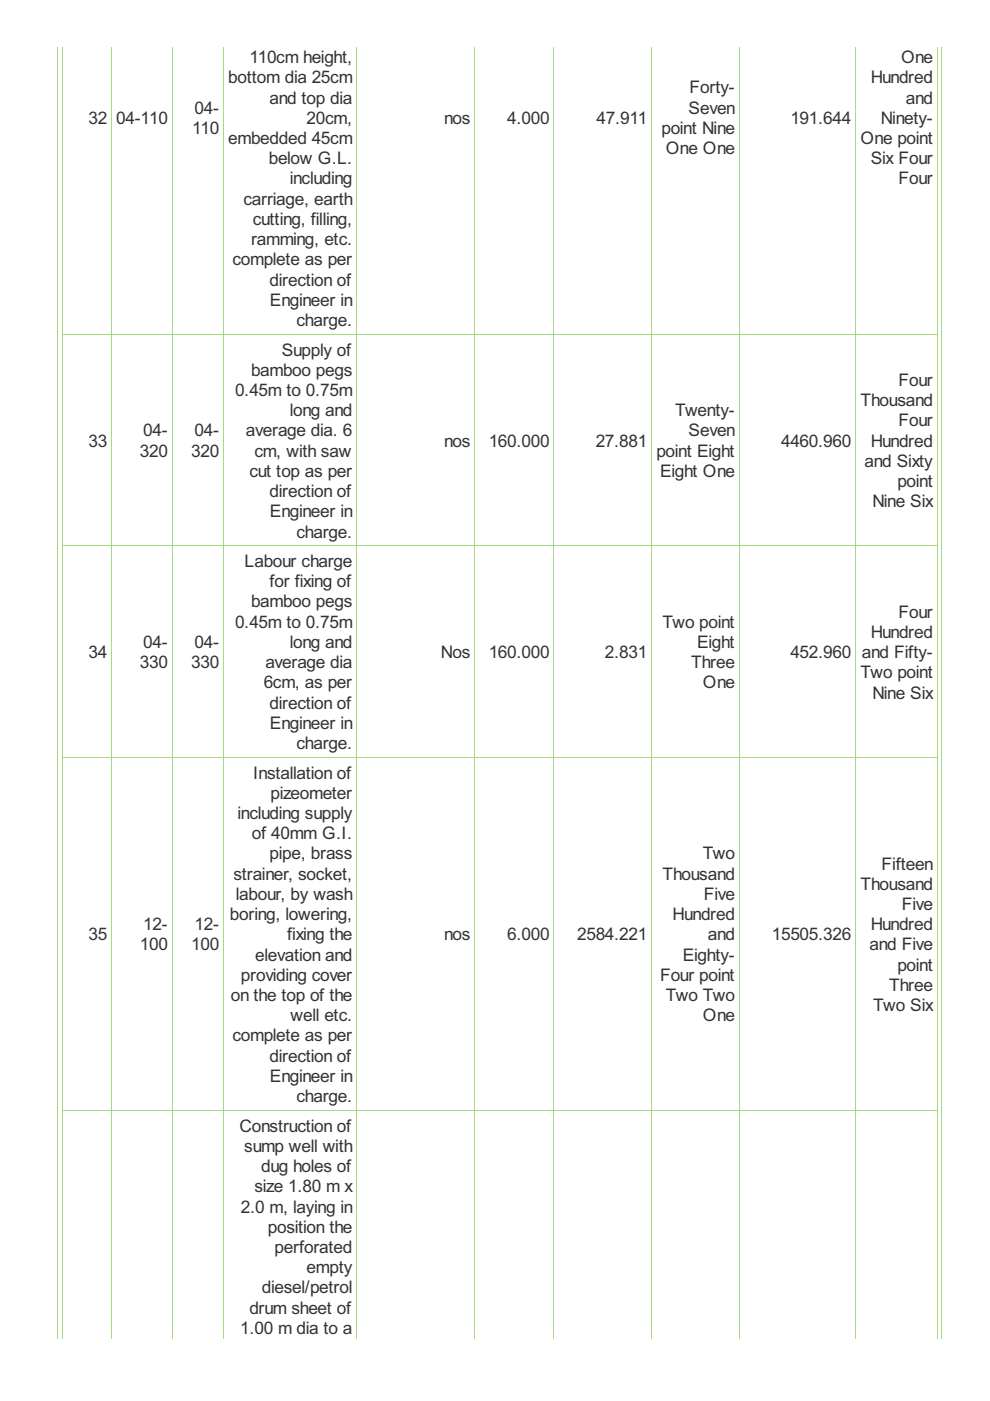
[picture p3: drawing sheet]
<svg xmlns="http://www.w3.org/2000/svg" width="210mm" height="297mm" viewBox="0 0 210 297" stroke-linecap="round" stroke-linejoin="round" font-family="sans-serif">
<defs><g id="words">
<g font-size="4.1" fill="#333">
<text x="48.4" y="17.7">bottom dia 25cm</text>
<text x="52.9" y="13.4">110cm height,</text>
<text x="184.6" y="17.7">Hundred</text>
<text x="191" y="13.4">One</text>
<text x="57.2" y="22">and top dia</text>
<text x="146.2" y="19.8">Forty-</text>
<text x="192" y="22">and</text>
<text x="18.7" y="26.2">32</text>
<text x="24.6" y="26.2">04-110</text>
<text x="40.7" y="28.4">110</text>
<text x="41.3" y="24.1">04-</text>
<text x="65" y="26.2">20cm,</text>
<text x="94.1" y="26.2">nos</text>
<text x="107.5" y="26.2">4.000</text>
<text x="126.5" y="26.2">47.911</text>
<text x="140.2" y="28.4">point Nine</text>
<text x="146" y="24.1">Seven</text>
<text x="167.6" y="26.2">191.644</text>
<text x="186.7" y="26.2">Ninety-</text>
<text x="48.4" y="30.5">embedded 45cm</text>
<text x="57" y="34.8">below G.L.</text>
<text x="141.2" y="32.7">One One</text>
<text x="182.5" y="30.5">One point</text>
<text x="184.6" y="34.8">Six Four</text>
<text x="61.4" y="39.1">including</text>
<text x="190.5" y="39.1">Four</text>
<text x="51.6" y="43.4">carriage, earth</text>
<text x="53.6" y="47.7">cutting, filling,</text>
<text x="53.2" y="52">ramming, etc.</text>
<text x="49.3" y="56.3">complete as per</text>
<text x="57.2" y="60.6">direction of</text>
<text x="57.2" y="64.8">Engineer in</text>
<text x="62.9" y="69.1">charge.</text>
<text x="59.7" y="75.4">Supply of</text>
<text x="49.8" y="84">0.45m to 0.75m</text>
<text x="53.2" y="79.7">bamboo pegs</text>
<text x="190.5" y="81.8">Four</text>
<text x="61.4" y="88.2">long and</text>
<text x="143.2" y="88.2">Twenty-</text>
<text x="182.5" y="86.1">Thousand</text>
<text x="18.7" y="94.7">33</text>
<text x="30.4" y="92.5">04-</text>
<text x="41.3" y="92.5">04-</text>
<text x="52.2" y="92.5">average dia. 6</text>
<text x="94.1" y="94.7">nos</text>
<text x="103.6" y="94.7">160.000</text>
<text x="126.3" y="94.7">27.881</text>
<text x="146" y="92.5">Seven</text>
<text x="165.6" y="94.7">4460.960</text>
<text x="184.6" y="94.7">Hundred</text>
<text x="190.5" y="90.4">Four</text>
<text x="29.6" y="96.8">320</text>
<text x="40.5" y="96.8">320</text>
<text x="52.9" y="101.1">cut top as per</text>
<text x="53.9" y="96.8">cm, with saw</text>
<text x="139.2" y="96.8">point Eight</text>
<text x="139.9" y="101.1">Eight One</text>
<text x="183.3" y="99">and Sixty</text>
<text x="57.2" y="105.4">direction of</text>
<text x="185" y="107.5">Nine Six</text>
<text x="190.3" y="103.3">point</text>
<text x="57.2" y="109.7">Engineer in</text>
<text x="62.9" y="114">charge.</text>
<text x="51.9" y="120.2">Labour charge</text>
<text x="57.2" y="124.5">for fixing of</text>
<text x="53.2" y="128.8">bamboo pegs</text>
<text x="190.5" y="130.9">Four</text>
<text x="30.4" y="137.4">04-</text>
<text x="41.3" y="137.4">04-</text>
<text x="49.8" y="133.1">0.45m to 0.75m</text>
<text x="61.4" y="137.4">long and</text>
<text x="140.5" y="133.1">Two point</text>
<text x="147.8" y="137.4">Eight</text>
<text x="184.6" y="135.2">Hundred</text>
<text x="18.7" y="139.5">34</text>
<text x="29.6" y="141.7">330</text>
<text x="40.5" y="141.7">330</text>
<text x="56.3" y="141.7">average dia</text>
<text x="93.5" y="139.5">Nos</text>
<text x="103.6" y="139.5">160.000</text>
<text x="128.3" y="139.5">2.831</text>
<text x="146.5" y="141.7">Three</text>
<text x="167.6" y="139.5">452.960</text>
<text x="182.5" y="143.8">Two point</text>
<text x="182.8" y="139.5">and Fifty-</text>
<text x="55.9" y="146">6cm, as per</text>
<text x="149.1" y="146">One</text>
<text x="185" y="148.1">Nine Six</text>
<text x="57.2" y="150.2">direction of</text>
<text x="57.2" y="154.5">Engineer in</text>
<text x="62.9" y="158.8">charge.</text>
<text x="53.6" y="165.1">Installation of</text>
<text x="50.4" y="173.6">including supply</text>
<text x="57.3" y="169.4">pizeometer</text>
<text x="53.4" y="177.9">of 40mm G.I.</text>
<text x="57.2" y="182.2">pipe, brass</text>
<text x="149.1" y="182.2">Two</text>
<text x="186.9" y="184.4">Fifteen</text>
<text x="49.5" y="186.5">strainer, socket,</text>
<text x="50" y="190.8">labour, by wash</text>
<text x="140.5" y="186.5">Thousand</text>
<text x="149.2" y="190.8">Five</text>
<text x="182.5" y="188.7">Thousand</text>
<text x="30.4" y="197.2">12-</text>
<text x="41.3" y="197.2">12-</text>
<text x="48.8" y="195.1">boring, lowering,</text>
<text x="142.6" y="195.1">Hundred</text>
<text x="184.6" y="197.2">Hundred</text>
<text x="191.2" y="192.9">Five</text>
<text x="18.7" y="199.4">35</text>
<text x="29.6" y="201.5">100</text>
<text x="40.5" y="201.5">100</text>
<text x="54.1" y="203.7">elevation and</text>
<text x="60.9" y="199.4">fixing the</text>
<text x="94.1" y="199.4">nos</text>
<text x="107.5" y="199.4">6.000</text>
<text x="122.4" y="199.4">2584.221</text>
<text x="144.8" y="203.7">Eighty-</text>
<text x="150.1" y="199.4">and</text>
<text x="163.6" y="199.4">15505.326</text>
<text x="184.4" y="201.5">and Five</text>
<text x="51.1" y="207.9">providing cover</text>
<text x="139.9" y="207.9">Four point</text>
<text x="190.3" y="205.8">point</text>
<text x="48.9" y="212.2">on the top of the</text>
<text x="141.2" y="212.2">Two Two</text>
<text x="185.1" y="214.4">Two Six</text>
<text x="188.5" y="210.1">Three</text>
<text x="49.3" y="220.8">complete as per</text>
<text x="61.6" y="216.5">well etc.</text>
<text x="149.1" y="216.5">One</text>
<text x="57.2" y="225.1">direction of</text>
<text x="57.2" y="229.4">Engineer in</text>
<text x="62.9" y="233.7">charge.</text>
<text x="50.8" y="239.9">Construction of</text>
<text x="51.8" y="244.2">sump well with</text>
<text x="55.4" y="248.5">dug holes of</text>
<text x="51.1" y="257.1">2.0 m, laying in</text>
<text x="53.9" y="252.8">size 1.80 m x</text>
<text x="56.8" y="261.4">position the</text>
<text x="58.2" y="265.7">perforated</text>
<text x="65" y="269.9">empty</text>
<text x="55.5" y="274.2">diesel/petrol</text>
<text x="52.9" y="278.5">drum sheet of</text>
<text x="50.9" y="282.8">1.00 m dia to a</text>
</g>
</g></defs>
<g fill="none" stroke="#a8da7f" stroke-width=".21">
<path d="M12.2 9.9v273.8M13.3 9.9v273.8M23.7 9.9v273.8M36.5 9.9v273.8M47.4 9.9v273.8M75.6 9.9v273.8M100.7 9.9v273.8M117.5 9.9v273.8M138.2 9.9v273.8M156.8 9.9v273.8M181.4 9.9v273.8M198.7 9.9v273.8"/>
<path d="M199.6 9.9v273.8M13.2 70.8h185.6M13.2 115.7h185.6M13.2 160.5h185.6M13.2 235.4h185.6"/>
</g>
<use href="#words"/>
</svg>
